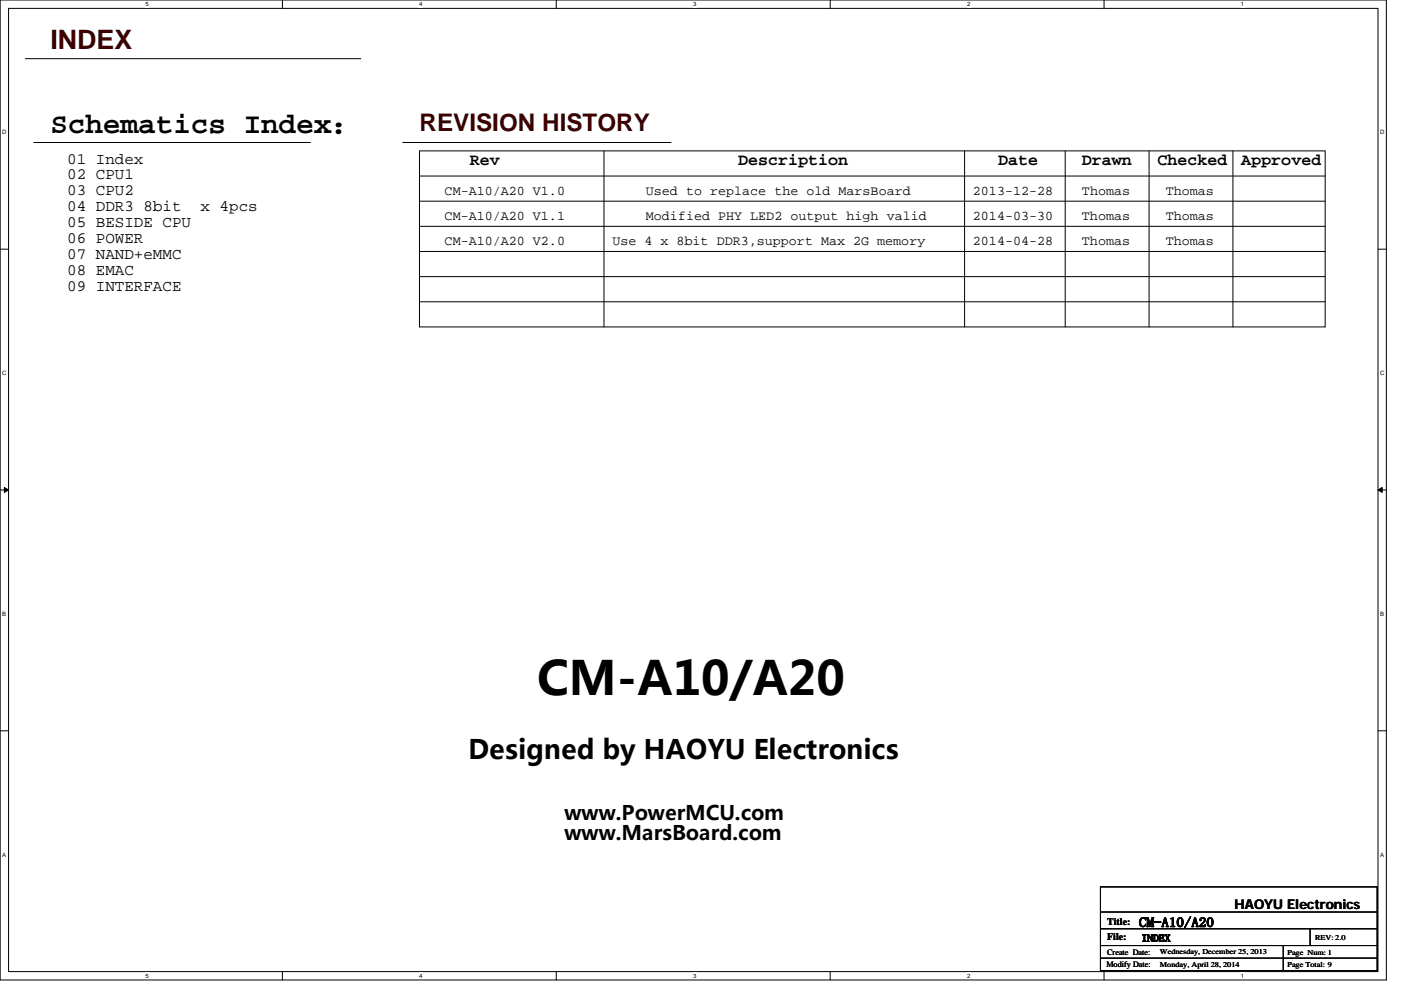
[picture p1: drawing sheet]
<svg xmlns="http://www.w3.org/2000/svg" width="297mm" height="210mm" viewBox="0 0 297 210" stroke-linecap="round" stroke-linejoin="round" font-family="sans-serif">
<defs><g id="words">
<text font-size="9.9" x="113.8" y="147.4">CM-A10/A20</text>
<text font-size="6.2" x="10.7" y="28.3">Schematics Index：</text>
<text font-size="5.7" fill="#400000" x="10.7" y="10.5">INDEX</text>
<text font-size="5.7" x="99.2" y="161.1">Designed by HAOYU Electronics</text>
<text font-size="5.1" fill="#400000" x="88.9" y="27.9">REVISION HISTORY</text>
<g font-size="4.3">
<text x="119.7" y="173.9">www.PowerMCU.com</text>
<text x="119.7" y="178.2">www.MarsBoard.com</text>
</g>
<g font-size="3.5">
<text x="99.6" y="35">Rev</text>
<text x="156.5" y="35">Description</text>
<text x="211.6" y="35">Date</text>
<text x="229.4" y="35">Drawn</text>
<text x="245.4" y="35">Checked</text>
<text x="263.2" y="35">Approved</text>
</g>
<g font-size="3.4">
<text x="14.3" y="34.7">01 Index</text>
<text x="14.3" y="38.1">02 CPU1</text>
<text x="14.3" y="41.4">03 CPU2</text>
<text x="14.3" y="44.8">04 DDR3 8bit</text>
<text x="42.5" y="44.8">x 4pcs</text>
<text x="14.3" y="48.2">05 BESIDE CPU</text>
<text x="14.3" y="51.5">06 POWER</text>
<text x="14.3" y="54.9">07 NAND+eMMC</text>
<text x="14.3" y="58.3">08 EMAC</text>
<text x="14.3" y="61.6">09 INTERFACE</text>
</g>
<g font-size="2.8">
<text x="94.3" y="41.4">CM-A10/A20 V1.0</text>
<text x="136.9" y="41.4">Used to replace the old MarsBoard</text>
<text x="206.3" y="41.4">2013-12-28</text>
<text x="229.4" y="41.4">Thomas</text>
<text x="247.2" y="41.4">Thomas</text>
<text x="94.3" y="46.7">CM-A10/A20 V1.1</text>
<text x="136.9" y="46.7">Modified PHY LED2 output high valid</text>
<text x="206.3" y="46.7">2014-03-30</text>
<text x="229.4" y="46.7">Thomas</text>
<text x="247.2" y="46.7">Thomas</text>
<text x="94.3" y="52">CM-A10/A20 V2.0</text>
<text x="129.8" y="52">Use 4 x 8bit DDR3,support Max 2G memory</text>
<text x="206.3" y="52">2014-04-28</text>
<text x="229.4" y="52">Thomas</text>
<text x="247.2" y="52">Thomas</text>
<text x="241.5" y="196.6">CM-A10/A20</text>
<text x="261.8" y="192.7">HAOYU Electronics</text>
</g>
<g font-size="2.1">
<text x="234.7" y="196.1">Title:</text>
<text x="234.7" y="199.3">File:</text>
<text x="242" y="199.7">INDEX</text>
</g>
<g font-size="1.8">
<text x="234.7" y="202.5">Create Date:</text>
<text x="234.6" y="205.1">Modify Date:</text>
</g>
<g font-size="1.6">
<text x="245.9" y="202.3">Wednesday, December 25, 2013</text>
<text x="273" y="202.5">Page Num: 1</text>
<text x="278.8" y="199.3">REV: 2.0</text>
<text x="245.9" y="205">Monday, April 28, 2014</text>
<text x="273" y="205">Page Total: 9</text>
</g>
<g font-size="1.3">
<text x="30.8" y="1.3">5</text>
<text x="88.9" y="1.3">4</text>
<text x="147" y="1.3">3</text>
<text x="205" y="1.3">2</text>
<text x="263.1" y="1.3">1</text>
<text x=".5" y="28.4">D</text>
<text x="292.6" y="28.4">D</text>
<text x=".5" y="79.5">C</text>
<text x="292.6" y="79.5">C</text>
<text x=".5" y="130.6">B</text>
<text x="292.6" y="130.6">B</text>
<text x=".5" y="181.7">A</text>
<text x="292.6" y="181.7">A</text>
<text x="30.8" y="207.4">5</text>
<text x="88.9" y="207.4">4</text>
<text x="147" y="207.4">3</text>
<text x="205" y="207.4">2</text>
<text x="263.1" y="207.4">1</text>
</g>
</g></defs>
<path d="M0 0h293.9v207.9h-293.9zM1.8 1.8h290.4v204.3h-290.4z" fill="none" stroke="#000" stroke-width=".21"/>
<g fill="#fff">
<path d="M30.8 .2h.7v1.4h-.7z"/>
<path d="M30.8 206.3h.7v1.4h-.7z"/>
</g>
<path d="M59.9 0v1.8M59.9 206.1v1.8" fill="none" stroke="#000" stroke-width=".21"/>
<g fill="#fff">
<path d="M88.9 .2h.7v1.4h-.7z"/>
<path d="M88.9 206.3h.7v1.4h-.7z"/>
</g>
<path d="M117.9 0v1.8M117.9 206.1v1.8" fill="none" stroke="#000" stroke-width=".21"/>
<g fill="#fff">
<path d="M147 .2h.7v1.4h-.7z"/>
<path d="M147 206.3h.7v1.4h-.7z"/>
</g>
<path d="M176 0v1.8M176 206.1v1.8" fill="none" stroke="#000" stroke-width=".21"/>
<g fill="#fff">
<path d="M205 .2h.7v1.4h-.7z"/>
<path d="M205 206.3h.7v1.4h-.7z"/>
</g>
<path d="M234.1 0v1.8M234.1 206.1v1.8" fill="none" stroke="#000" stroke-width=".21"/>
<g fill="#fff">
<path d="M263.1 .2h.7v1.4h-.7z"/>
<path d="M263.1 206.3h.7v1.4h-.7z"/>
<path d="M.5 27.3h.9v1.4h-.9z"/>
<path d="M292.6 27.3h.9v1.4h-.9z"/>
<path d="M.5 78.4h.9v1.4h-.9z"/>
<path d="M292.6 78.4h.9v1.4h-.9z"/>
</g>
<path d="M0 52.9h1.8M292.2 52.9h1.7" fill="none" stroke="#000" stroke-width=".21"/>
<g fill="#fff">
<path d="M.5 129.5h.8v1.4h-.8z"/>
<path d="M292.6 129.5h.9v1.4h-.9z"/>
</g>
<path d="M0 103.9h1.8M292.2 103.9h1.7" fill="none" stroke="#000" stroke-width=".21"/>
<path d="M.9 103.4l.9 .5-.9 .5zM292.2 103.9l.8-.5v1z" fill="#000" stroke="#000" stroke-width=".21"/>
<g fill="#fff">
<path d="M.5 180.5h.8v1.4h-.8z"/>
<path d="M292.6 180.5h.9v1.4h-.9z"/>
</g>
<g fill="none" stroke="#000" stroke-width=".21">
<path d="M5.4 12.4h71.1M7.2 30.2h58.6M85.4 30.2h56.9M88.9 37.3h192.1M88.9 32h192.1v37.3h-192.1zM128.1 32v37.3M204.5 32v37.3M225.8 32v37.3M243.6 32v37.3M261.4 32v37.3M88.9 42.7h192.1M88.9 58.7h192.1"/>
<path d="M88.9 53.3h192.1M88.9 48h192.1M88.9 64h192.1M0 155h1.8M292.2 155h1.7M233.3 193.4h58.7M233.3 197h58.7M233.3 188.1h58.7v17.8h-58.7zM277.8 197v3.6M233.3 200.6h58.7M233.3 203.2h58.7M272.1 200.6v5.3"/>
</g>
<use href="#words"/>
</svg>
